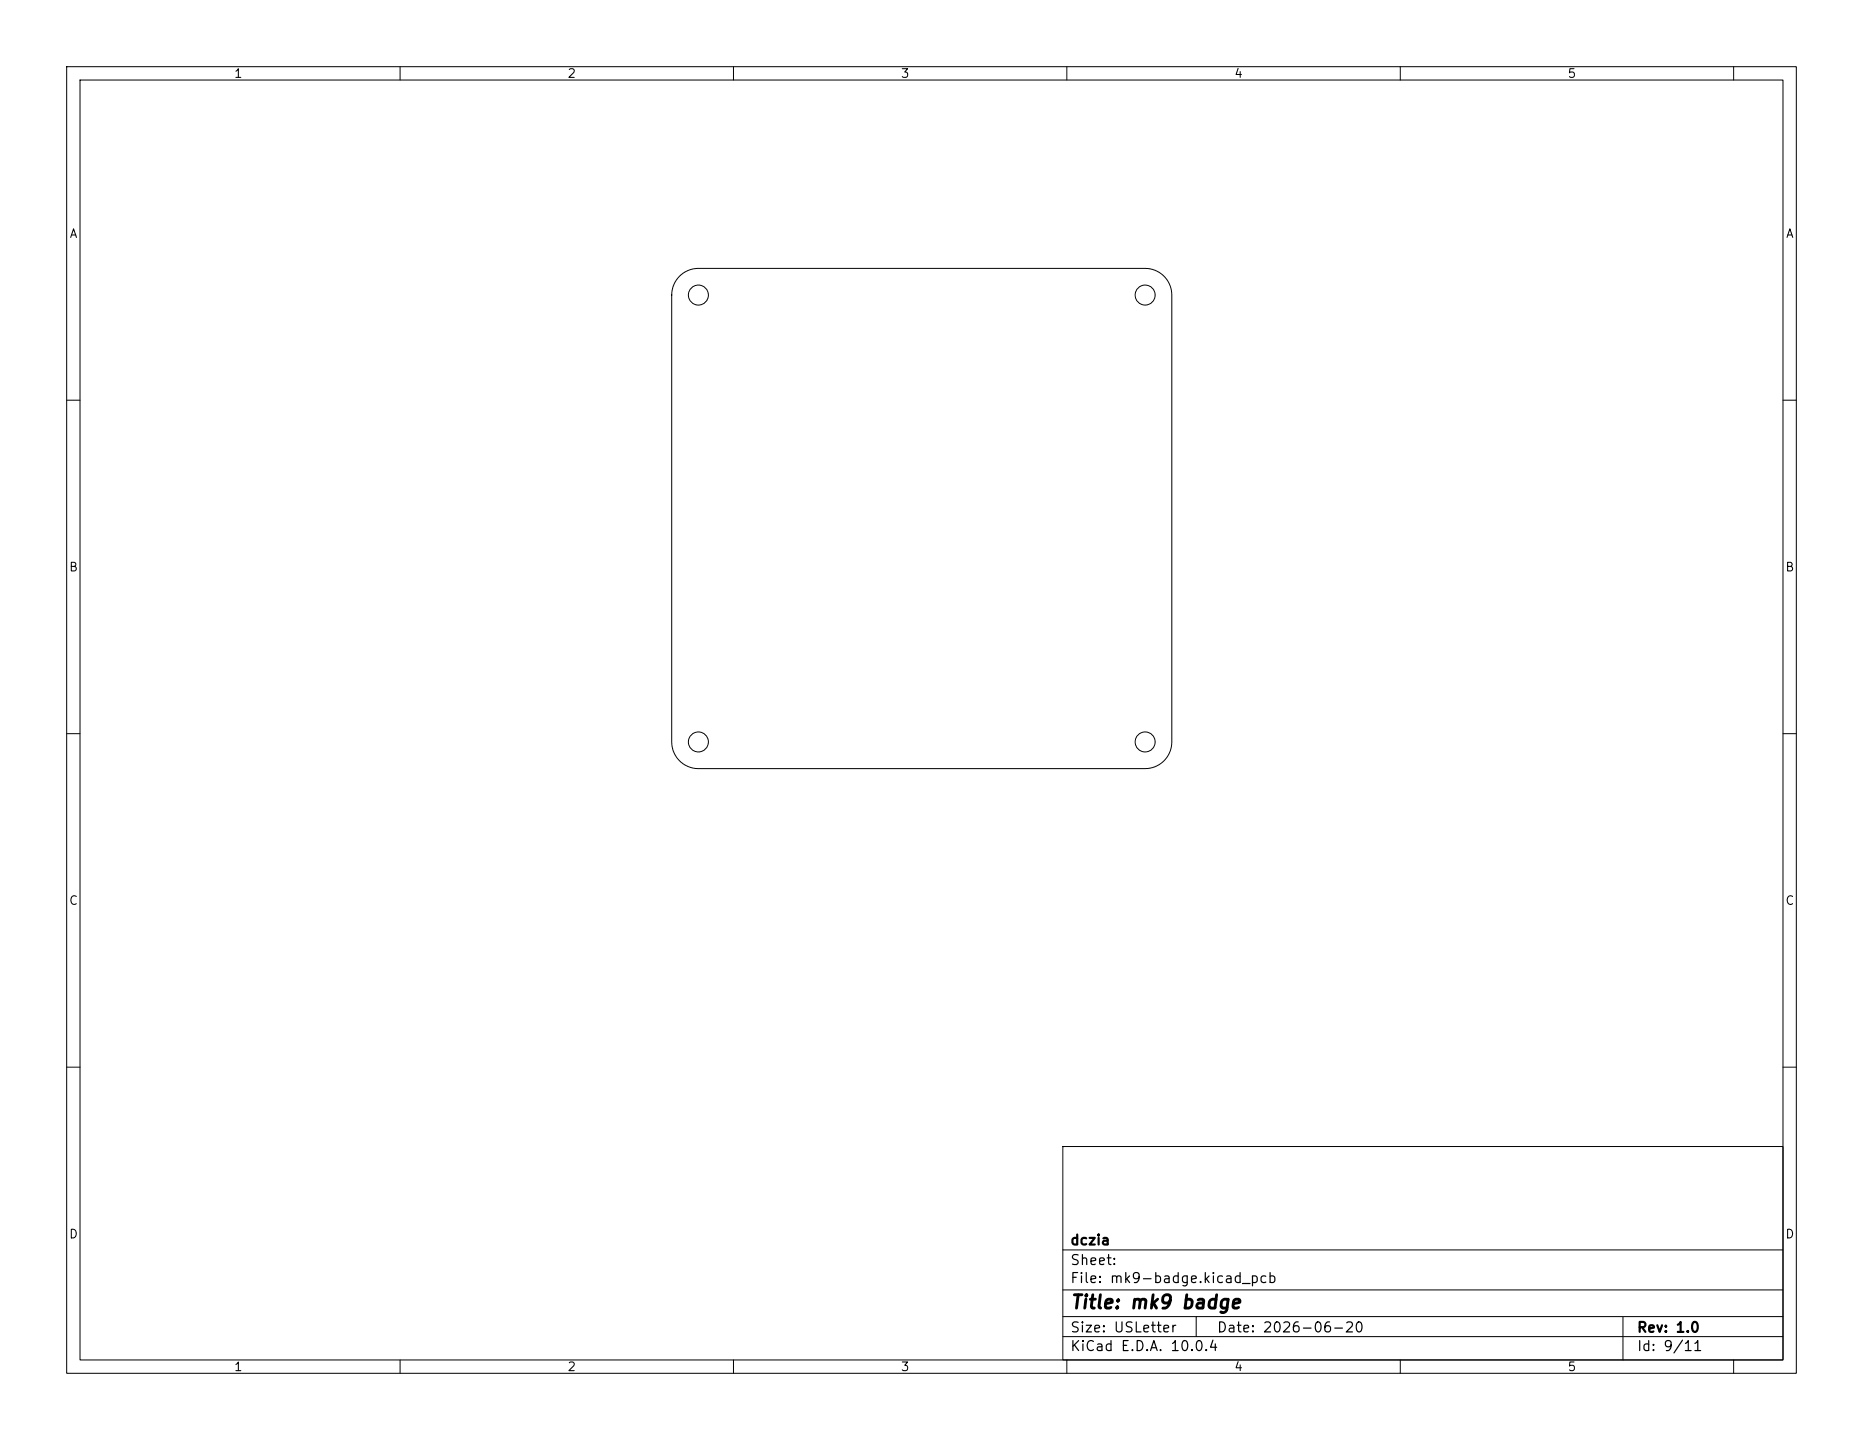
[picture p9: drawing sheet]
<svg xmlns="http://www.w3.org/2000/svg" width="279mm" height="216mm" viewBox="0 0 279 216" stroke-linecap="round" stroke-linejoin="round" font-family="sans-serif">
<defs><g id="words">
<text font-size="2" x="160.4" y="196.7">Title: mk9 badge</text>
<g font-size="1.5">
<text x="160.4" y="190">Sheet:</text>
<text x="160.4" y="187">dczia</text>
<text x="160.4" y="192.7">File: mk9-badge.kicad_pcb</text>
<text x="160.4" y="202.9">KiCad E.D.A. 10.0.4</text>
<text x="160.4" y="200.1">Size: USLetter</text>
<text x="182.4" y="200.1">Date: 2026-06-20</text>
<text x="245.4" y="200.1">Rev: 1.0</text>
<text x="245.4" y="202.9">Id: 9/11</text>
</g>
<g font-size="1.3">
<text x="35" y="12">1</text>
<text x="85" y="12">2</text>
<text x="135" y="12">3</text>
<text x="185" y="12">4</text>
<text x="235" y="12">5</text>
<text x="10.3" y="36">A</text>
<text x="267.7" y="36">A</text>
<text x="10.3" y="86">B</text>
<text x="267.7" y="86">B</text>
<text x="10.3" y="136">C</text>
<text x="267.7" y="136">C</text>
<text x="10.3" y="186">D</text>
<text x="267.7" y="186">D</text>
<text x="35" y="205.9">1</text>
<text x="85" y="205.9">2</text>
<text x="135" y="205.9">3</text>
<text x="185" y="205.9">4</text>
<text x="235" y="205.9">5</text>
</g>
</g></defs>
<g fill="none" stroke="#000" stroke-width=".15">
<path d="M10 10h259.4v195.9h-259.4zM12 12h255.4v191.9h-255.4zM60 10v2M110 10v2M160 10v2M210 10v2M260 10v2M101.9 41.4a4 4 0 0 1 2.8-1.2h67a4 4 0 0 1 4 4v67a4 4 0 0 1-4 4h-67a4 4 0 0 1-4-4v-67a4 4 0 0 1 1.2-2.8zM10 60h2M267.4 60h2M10 110h2M267.4 110h2"/>
<path d="M10 160h2M159.4 171.9h108v32h-108zM267.4 160h2M159.4 197.4h108M159.4 193.4h108M159.4 187.4h108M179.4 197.4v3M243.4 197.4v6.5M60 203.9v2M110 203.9v2M159.4 200.4h108M160 203.9v2"/>
<path d="M210 203.9v2M260 203.9v2"/>
<circle cx="104.7" cy="44.2" r="1.5"/>
<circle cx="171.7" cy="44.2" r="1.5"/>
<circle cx="104.7" cy="111.2" r="1.5"/>
<circle cx="171.7" cy="111.2" r="1.5"/>
</g>
<use href="#words"/>
</svg>
